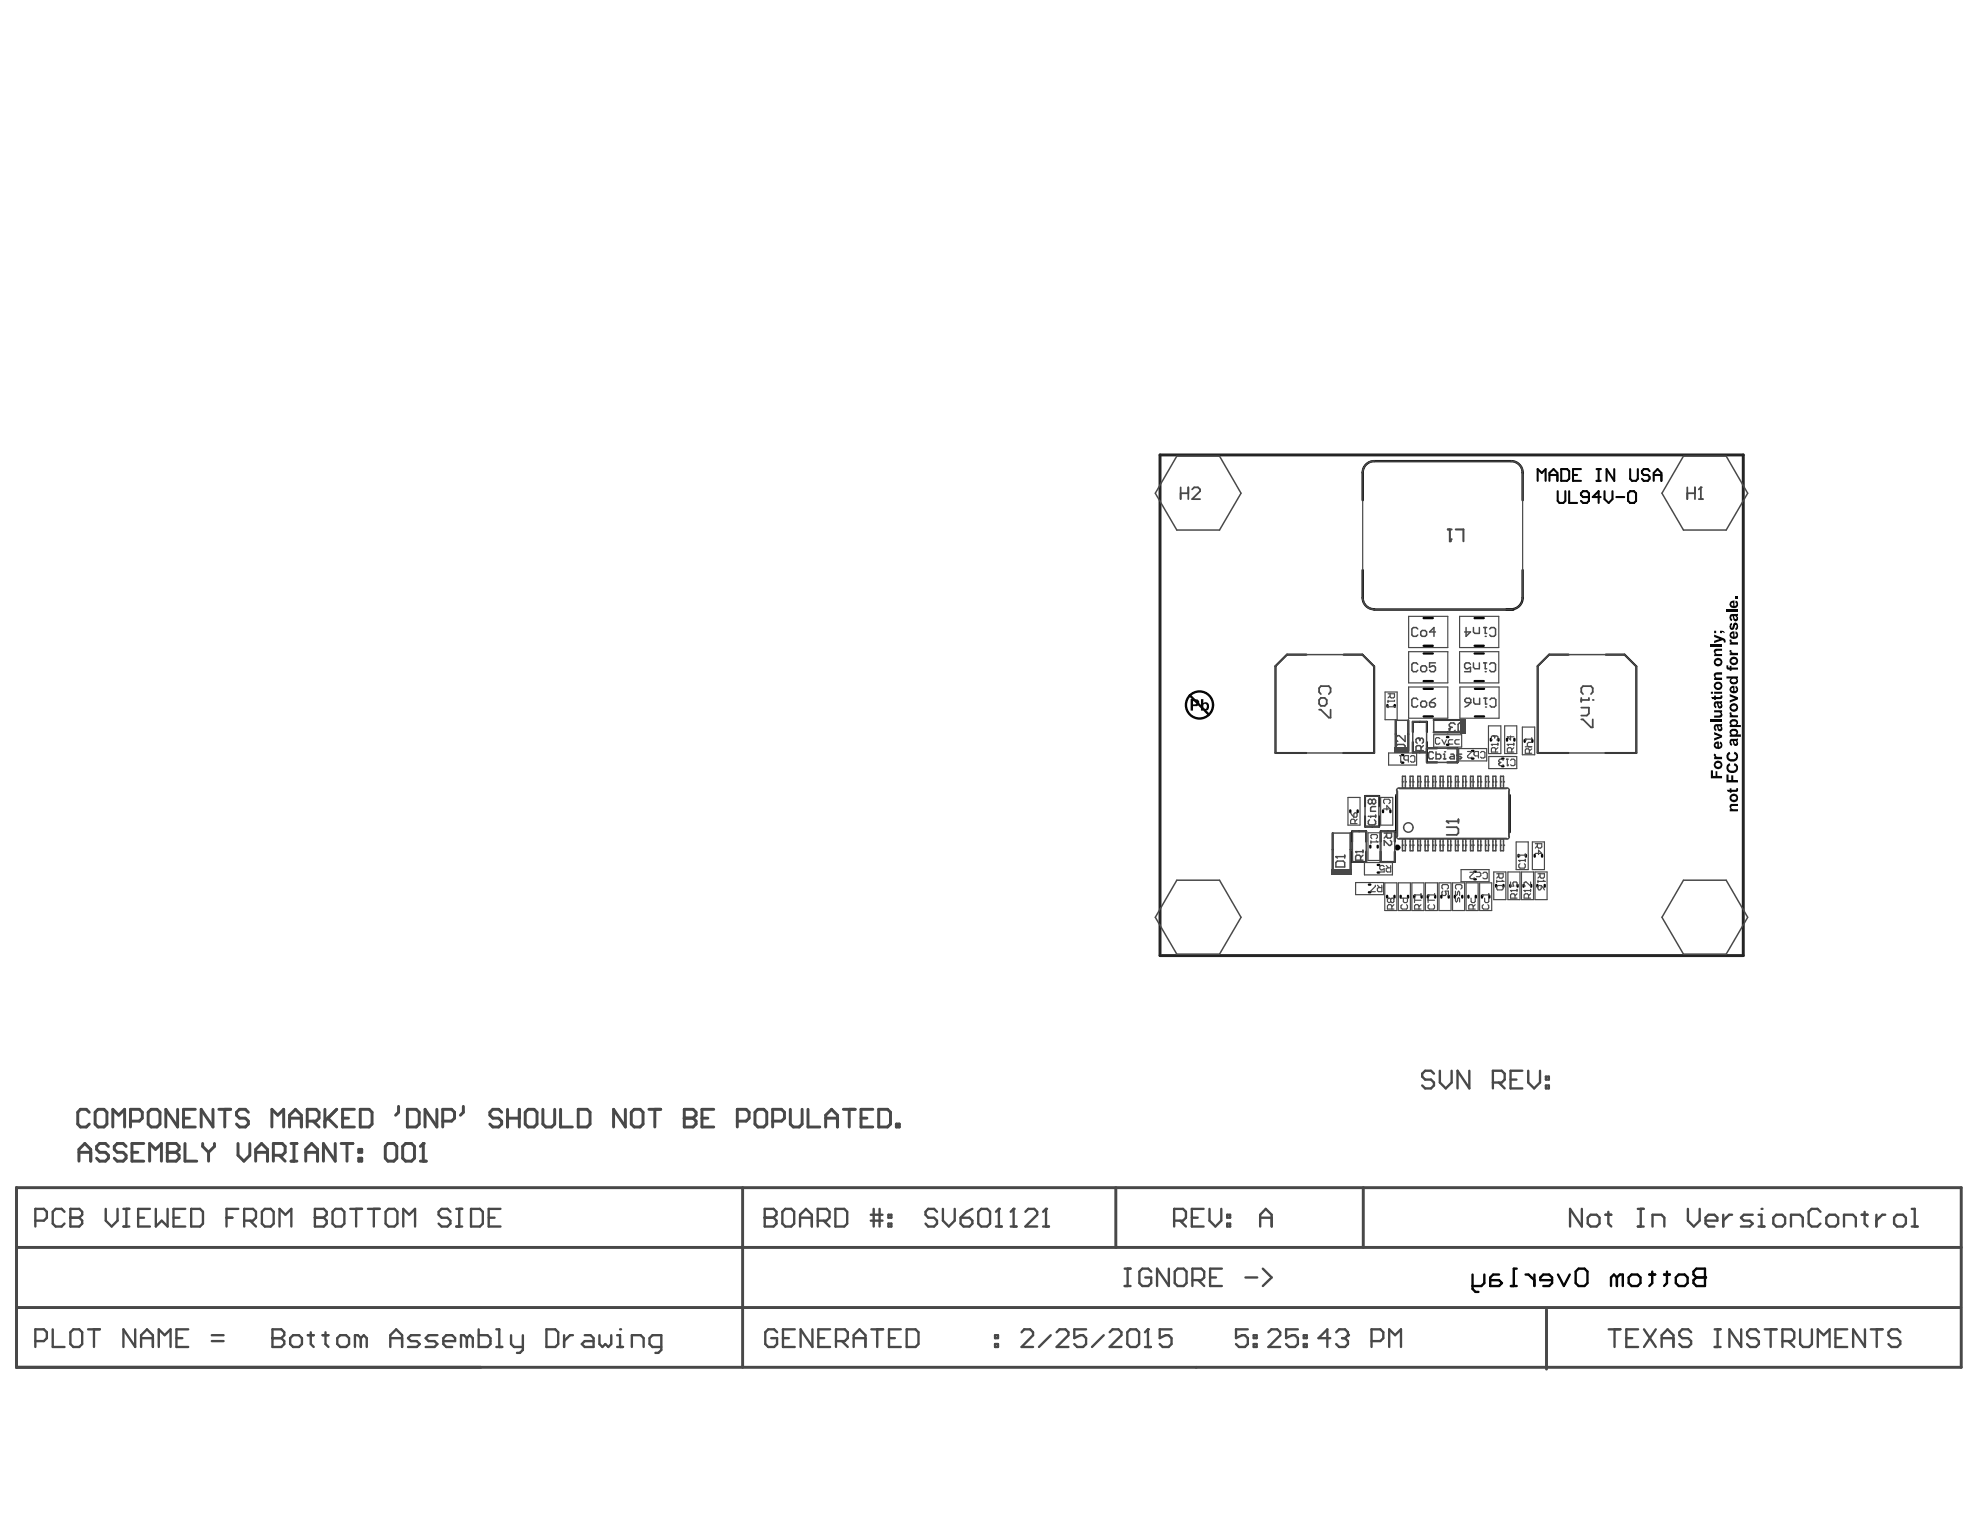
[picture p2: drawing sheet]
<svg xmlns="http://www.w3.org/2000/svg" width="279mm" height="216mm" viewBox="0 0 279 216" stroke-linecap="round" stroke-linejoin="round" font-family="sans-serif">
<path d="M163.7 64.2h82.3v70.6h-82.3z" fill="none" stroke="#242424" stroke-width=".42"/>
<g fill="none" stroke="#000" stroke-width=".33">
<path d="M192.3 70.6v-3.9a1.62 1.62 0 0 1 1.6-1.6h19.3a1.62 1.62 0 0 1 1.7 1.6v3.9M167.9 98.1l2.7 2.8M192.3 80.4v4a1.62 1.62 0 0 0 1.6 1.6M193.9 86h19.7M195.8 99.5v.2M196.8 99.5v.2M200.9 97.2h1.3M200.9 96.1h1.3M200.9 92.2h1.3M200.9 91.1h1.3M200.9 87.2h1.3M208.1 96.1h1.3"/>
<path d="M208.1 92.2h1.3M208.1 91.1h1.3M208.1 87.2h1.3M208.1 97.2h1.3M214.9 80.4v4a1.62 1.62 0 0 1-1.7 1.6M190.5 114.4v.2M191.6 114.4v.2M193.4 119.3v.3M194.4 119.3v.3M195.2 114.4v.2M196.2 114.4v.2M197 112.2v5.2"/>
<path d="M197.8 107.6h.2M197.8 106.5h.2M200.9 101.1h1.3M204.2 105.1h.2M204.2 104h.2M207.7 107h.2M207.7 106h.2M208.1 101.1h1.3M210.4 104.3v.2M211.5 104.3v.2M212 108.1h.2M212 107h.2"/>
<path d="M212.7 104.3v.2M213 112.2v5.2M213.7 104.3v.2M215.2 104.4v.3M216.2 104.4v.3M193.2 125.9h.2M193.2 124.8h.2M194.4 122h.2M194.4 123.1h.2M195.7 126.4v.3M196.8 126.4v.3M197.7 126.4v.3"/>
<path d="M198.7 126.4v.3M199.6 126.4v.3M200.6 126.4v.3M201.5 126.4v.3M202.5 126.4v.3M203.4 126.4v.3M204.4 126.4v.3M205.3 126.4v.3M206.3 126.4v.3M207.2 126.4v.3M208 124.1h.3M208 123h.3"/>
<path d="M208.3 126.4v.3M209.1 126.4v.3M210.2 126.4v.3M211.1 124.9v.2M212.2 124.9v.2M213.1 124.9v.2M214.2 124.9v.2M214.3 120.6v.3M215 124.9v.2M215.3 120.6v.3M216.1 124.9v.2M216.6 120.6v.3"/>
<path d="M216.9 124.9v.2M217.6 120.6v.3M218 124.9v.2M207.8 179.9v2l.4 .4h.4M209.5 179.9v1.2l-.5 .4h-1.2M211.5 179.9h-.8l-.4 .4v1.2h1.2l.5-.4-.5-.5h-1.2M214 179h-.4v2.5M215.3 179.9h.4l.8 .7M216.5 179.9v1.6M219.8 179.9l.9 1.6 .8-1.6M222.3 179.4l.5-.4h.8l.4 .4v1.7l-.4 .4h-.8l-.5-.4zM232.7 179.9h.9"/>
<path d="M233.2 179.4v1.7l-.5 .4M234.8 179.9h.8M235.2 179.4v1.7l-.4 .4M239 179.4l.4-.4h1.2v2.5h-1.2l-.4-.4v-.5l.4-.3-.4-.4zM213.2 181.5h.8M219 180.6h-1.6v-.3l.4-.4h.8l.4 .4v.8l-.4 .4h-.8M228.2 180.3l.4-.4h.4v1.6M228.2 180.3v1.2M228.2 180.3l-.5-.4-.4 .4v1.2M229.8 180.3l.4-.4h.9l.4 .4v.8l-.4 .4h-.9l-.4-.4zM236.5 180.3l.4-.4h.8l.4 .4v.8l-.4 .4h-.8l-.4-.4zM239.4 180.3h1.2"/>
<circle cx="169.3" cy="99.5" r="1.91"/>
</g>
<g fill="none" stroke="#000" stroke-width=".29">
<path d="M217 67.9v-1.7l.6 .5 .5-.5v1.7M218.6 67.9v-1.2l.6-.5 .6 .5v1.2M218.6 67h1.2M219.8 69.3v1.4l.3 .3h.5l.3-.3v-1.4M220.3 66.2h.8l.3 .3v1.1l-.3 .3h-.8zM221.4 69.3v1.7h1.2M222 67h.6M223.1 66.2h-1.1v1.7h1.1M224.2 70.1h-.8l-.3-.2v-.3l.3-.3h.5l.3 .3v1.1l-.3 .3h-.5l-.3-.3M225.3 67.9h.6M225.3 66.2h.6M225.6 66.2v1.7"/>
<path d="M225.9 70.1h-1.1l.8-.8v1.7M226.4 69.3v1.1l.6 .6 .5-.6v-1.1M227.8 66.2v1.7l-1.1-1.7v1.7M228.1 70.1h1.1M229.7 69.6l.3-.3h.6l.3 .3v1.1l-.3 .3h-.6l-.3-.3zM230 66.2v1.4l.3 .3h.6l.2-.3v-1.4M232.8 66.5l-.3-.3h-.6l-.2 .3v.2l.2 .3h.6l.3 .3v.3l-.3 .3h-.6l-.2-.3M233.4 67h1M233.4 67.9v-1.2l.5-.5 .5 .5v1.2M184.4 92.4h-2.8l-1.6 1.6v12.3h4.3M189.6 92.4h2.6l1.7 1.6v12.3h-4.4M221.3 92.4h-2.7l-1.6 1.6v12.3h4.3"/>
<path d="M226.6 92.4h2.6l1.7 1.6v12.3h-4.4M188 117.6v5.4M190.6 117.6v5.4M190.8 118.8v-1.5h2v1.5M192.6 113.8v-1.5h2v1.5M192.6 115.2v1.4h2v-1.4M194.8 118.8v-1.5h2v1.5M196.9 101.6v4.4M198.7 101.6v4.4M199.4 103.3v-1.5h2v1.5M199.4 104.7v1.5h2M201.4 104.7v2.9h1.4"/>
<path d="M201.4 105.6h1.4M202.3 103.3h4.4M202.3 101.6h4.4M204.2 105.6h1.5v2h-1.5M190.8 120.2v1.4h2v-1.4M194.8 120.2v1.4h2v-1.4"/>
</g>
<g fill="#000">
<path d="M196.8 105.4h2.1v.8h-2.1z" fill-rule="evenodd"/>
<path d="M206.1 101.4h.8v2.1h-.8z" fill-rule="evenodd"/>
<path d="M187.9 122.6h2.8v.8h-2.8z" fill-rule="evenodd"/>
</g>
<g fill="#000">
<path d="M241.5 98.4h.4v-.2h.2v.2h.6l.1-.1v-.1l.2-.1a.35 .35 0 0 1 0 .4 .35 .35 0 0 1-.4 .1h-.5v.2h-.2v-.2h-.3zM241.9 89.5l1.3 .5a.42 .42 0 0 1 .3 .7h-.2v-.2l-.3-.2-1.1 .5v-.4l.8-.2-.8-.3zM242 95l1-.1v.3h-.6a.25 .25 0 0 0-.3 .3 .25 .25 0 0 0 .4 .1h.5v.3h-1.1v-.2h.1a.5 .5 0 0 1 0-.7zM241.9 91.7l.2-.2h.9v.3h-.6a.25 .25 0 0 0-.3 .3 .25 .25 0 0 0 .4 .2h.5v.3h-1.1v-.3h.1l-.2-.3zM241.4 90.9h1.6v.4h-1.6zM243.6 93.9h.3v.1a.15 .15 0 0 0 0 .2 .15 .15 0 0 0 .2 0v-.2h.2v.2h.9v.3h-.9v.2h-.2v-.2a.4 .4 0 0 1-.4-.1 .4 .4 0 0 1-.1-.5zM244.1 88.1l.3-.2v.3l-.1 .1v.3h.2v-.2a.46 .46 0 0 1 .5-.6 .62 .62 0 0 1-.1 1.1v-.3a.24 .24 0 0 0 .1-.2 .24 .24 0 0 0-.1-.2l-.1 .1a.46 .46 0 0 1-.6 .5l-.2-.3zM244.1 97.9l1.1 .5v.3l-1.1 .4v-.3l.8-.3-.8-.2zM244.1 91.7l.3 .1a.32 .32 0 0 0 .1 .3 .32 .32 0 0 0 .4 0h.3v.4h-1.1v-.3h.1l-.1-.2zM244.1 90.2l.3 .1a.31 .31 0 0 0 .1 .3 .31 .31 0 0 0 .3 0h.4v.4h-1.1v-.3h.1l-.2-.3zM243.6 86.1h1.6v.2h-1.6zM245 84.2h.2v.3h-.2z"/>
<path d="M241.4 108.7h.3v.8h.4v-.7h.2v.7h.7v.3h-1.6zM241.9 106.3l.3 .2a.32 .32 0 0 0 .1 .3 .32 .32 0 0 0 .4 0h.3v.3h-1.1v-.3h.1l-.2-.2zM241.9 103.3l1.1 .5v.3l-1.1 .4v-.3l.8-.3-.8-.3zM241.4 101.6h1.6v.3h-1.6zM241.9 100.2h1.1v.3h-.2a.4 .4 0 0 1 .2 .5 .4 .4 0 0 1-.4 .3h-.7v-.3h.5a.27 .27 0 0 0 .3-.1 .27 .27 0 0 0 .1-.3l-.2-.1h-.7zM243.7 111.4h.4v-.2h.2v.2h.7v-.2h.2a.35 .35 0 0 1 0 .4 .35 .35 0 0 1-.4 .1h-.5v.2h-.2v-.2h-.3zM243.8 107.8l.3-.1 .1 .3a.35 .35 0 0 0-.3 .4 .35 .35 0 0 0 .3 .3h.2a.4 .4 0 0 0 .5-.2 .4 .4 0 0 0-.2-.5v-.3a.69 .69 0 0 1 .5 .7 .69 .69 0 0 1-.5 .6l-.2 .1a.73 .73 0 0 1-.8-.4 .73 .73 0 0 1 .1-.9zM243.8 106.3l.3-.2 .1 .3-.2 .1a.38 .38 0 0 0-.1 .4 .38 .38 0 0 0 .4 .2 .47 .47 0 0 0 .5 0 .47 .47 0 0 0 .2-.5l-.3-.2 .1-.3a.74 .74 0 0 1 .4 .9 .74 .74 0 0 1-1 .5 .74 .74 0 0 1-.4-1.2zM244.1 113.6l.1-.2h1v.3h-.5a.23 .23 0 0 0-.4 .2 .23 .23 0 0 0 .2 .3h.7v.3h-1.1v-.3h.1a.47 .47 0 0 1-.1-.6zM243.6 109.3h.3v.8h.4v-.7h.3v.7h.6v.3h-1.6zM244.1 100.5l.3 .1a.27 .27 0 0 0 .1 .3 .27 .27 0 0 0 .2 0h.5v.3h-1.1v-.3h.1l-.2-.2z"/>
<path d="M241.4 97.6h.3v.3h-.3zM241.9 97.6h1.1v.3h-1.1z"/>
<path d="M241.9 89h.3v.3h-.3zM242.7 89l.5 .1 .2 .2h-.1l-.3-.1v.1h-.3z"/>
<path d="M242 99l1-.1v.3h-.1a.38 .38 0 0 1 .2 .5 .38 .38 0 0 1-.5 .2 .38 .38 0 0 1-.3-.4 .16 .16 0 0 0-.2-.2 .16 .16 0 0 0 0 .3h.1v.3a.57 .57 0 0 1-.2-.9zM242.5 99.3a.21 .21 0 0 0 .1 .3 .21 .21 0 0 0 .2 0l-.1-.3z"/>
<path d="M241.8 96.8a.6 .6 0 0 1 1.2 0 .6 .6 0 0 1-1.2 0zM242.1 96.8a.35 .35 0 0 0 .7 0 .35 .35 0 0 0-.7 0z"/>
<path d="M241.9 93.4a.61 .61 0 0 1 1.2 0 .61 .61 0 0 1-1.2 0zM242.1 93.3a.33 .33 0 0 0 .4 .4 .33 .33 0 0 0 .2-.5h-.4z"/>
<path d="M244.1 86.8l.3-.2h.8v.3h-.1l.1 .2a.35 .35 0 0 1-.2 .5 .35 .35 0 0 1-.4-.3l-.1-.1a.16 .16 0 0 0-.2-.2 .16 .16 0 0 0 0 .3h.2l-.1 .3a.6 .6 0 0 1-.3-.8zM244.7 86.9a.24 .24 0 0 0 0 .3 .24 .24 0 0 0 .3 .1v-.3z"/>
<path d="M244.1 93.3a.6 .6 0 0 1 1.2 0 .6 .6 0 0 1-1.2 0zM244.4 93.1a.35 .35 0 0 0 .2 .5 .35 .35 0 0 0 .4-.4 .39 .39 0 0 0-.6-.1z"/>
<path d="M244.1 97l.4-.2h.2v.7a.24 .24 0 0 0 .3-.1 .24 .24 0 0 0-.1-.3v-.3a.57 .57 0 0 1 .3 .8 .57 .57 0 0 1-.8 .2 .51 .51 0 0 1-.3-.8zM244.3 97.2v.2l.3 .1v-.4z"/>
<path d="M244.1 89.3l.4-.2h.2v.7a.22 .22 0 0 0 .3-.1 .22 .22 0 0 0-.1-.3l.1-.3a.58 .58 0 0 1 .2 .8 .58 .58 0 0 1-.8 .2 .58 .58 0 0 1-.3-.8zM244.3 89.5v.3h.3v-.4z"/>
<path d="M244.2 84.9l.2-.1 .3-.1v.8a.24 .24 0 0 0 .3-.2 .24 .24 0 0 0-.1-.2v-.3a.49 .49 0 0 1 .3 .6 .63 .63 0 0 1-.6 .4 .63 .63 0 0 1-.6-.6zM244.3 85.2v.2l.3 .1v-.4z"/>
<path d="M243.6 95.4h1.6v.3h-.1l.1 .2v.4l-.1 .2-.4 .1a.5 .5 0 0 1-.6-.2 .5 .5 0 0 1 .1-.7h-.6zM244.3 95.9a.34 .34 0 0 0 .3 .4 .34 .34 0 0 0 .4-.4 .45 .45 0 0 0-.7 0z"/>
<path d="M168 98.6h.6a.52 .52 0 0 1 .6 .5 .52 .52 0 0 1-.6 .5h-.3v.7h-.3zM168.3 98.9v.5h.2a.26 .26 0 0 0 .4-.3 .26 .26 0 0 0-.4-.2z"/>
<path d="M169.5 98.6h.3v.6a.51 .51 0 0 1 .7 0 .51 .51 0 0 1 .1 .7v.1a.46 .46 0 0 1-.8 .1v.2h-.3zM169.9 99.4h-.1a.45 .45 0 0 0 .3 .7 .4 .4 0 0 0 .2-.5 .4 .4 0 0 0-.3-.3z"/>
<path d="M241.9 102.3l.2-.1h.8l.1-.1v.3l-.1 .1a.39 .39 0 0 1 .1 .5 .39 .39 0 0 1-.5 .2 .39 .39 0 0 1-.2-.5v-.1a.14 .14 0 0 0-.2-.1 .15 .15 0 0 0 0 .3l.1 .1-.1 .3a.72 .72 0 0 1-.2-.9zM242.5 102.5a.22 .22 0 0 0 0 .3 .22 .22 0 0 0 .3 0v-.3z"/>
<path d="M241.9 107.9a.61 .61 0 0 1 1.2 0 .61 .61 0 0 1-1.2 0zM242.1 107.8a.34 .34 0 0 0 .4 .4 .34 .34 0 0 0 .2-.5 .53 .53 0 0 0-.6 .1z"/>
<path d="M242 104.8l.3-.2h.2v.8a.24 .24 0 0 0 .3-.2 .24 .24 0 0 0-.1-.3l.1-.3a.58 .58 0 0 1 .1 .8 .58 .58 0 0 1-.8 .2 .58 .58 0 0 1-.2-.8zM242.1 105v.3l.2 .1v-.5z"/>
<path d="M244.1 103.1l.3-.3h.3a.46 .46 0 0 1 .5 .3 .46 .46 0 0 1-.1 .5h.6v.4h-1.6v-.3h.1a.43 .43 0 0 1-.1-.6zM244.3 103.3a.33 .33 0 0 0 .1 .3 .33 .33 0 0 0 .4 0 .29 .29 0 0 0 .1-.4 .29 .29 0 0 0-.4 0z"/>
<path d="M244.1 101.7l.3-.2a.63 .63 0 0 1 .9 .5l-.2 .3h.6v.3h-1.6v-.3h.1a.45 .45 0 0 1-.1-.6zM244.3 101.9a.35 .35 0 0 0 .3 .4 .35 .35 0 0 0 .4-.2v-.1a.49 .49 0 0 0-.7-.1z"/>
<path d="M244.1 104.4l.1-.1 1-.1v.3l-.1 .1a.37 .37 0 0 1 .1 .6 .37 .37 0 0 1-.6-.3l-.1-.1a.18 .18 0 0 0 0-.2 .18 .18 0 0 0-.2 0 .18 .18 0 0 0 0 .3l.2 .1-.2 .2a.64 .64 0 0 1-.2-.8zM244.7 104.6v.2a.18 .18 0 0 0 .2 .2 .18 .18 0 0 0 .2-.1 .18 .18 0 0 0-.1-.3z"/>
<path d="M244.1 112.6a.61 .61 0 0 1 1.2 0 .61 .61 0 0 1-1.2 0zM244.4 112.4a.35 .35 0 0 0 .2 .5 .35 .35 0 0 0 .4-.3 .39 .39 0 0 0-.6-.2z"/>
<path d="M244.1 99.8a.6 .6 0 0 1 1.2 0 .6 .6 0 0 1-1.2 0zM244.4 99.6a.35 .35 0 0 0 .2 .5 .35 .35 0 0 0 .4-.3 .39 .39 0 0 0-.6-.2z"/>
<circle cx="240.6" cy="180.3" r=".17"/>
</g>
<circle cx="197.2" cy="119.6" r=".21" fill="none" stroke="#000" stroke-width=".42"/>
<g fill="none" stroke="#484848" stroke-width=".17">
<path d="M192.3 66.7v17.7M193.9 65.1h19.3M214.9 66.7v17.7M193.9 86h19.3M195.4 97.7h1.8v3.9h-1.8zM198.8 87h5.5v4.4h-5.5zM198.8 92h5.5v4.4h-5.5zM198.8 96.9h5.5v4.5h-5.5zM206 87h5.5v4.4h-5.5zM206 92h5.5v4.4h-5.5zM206 96.9h5.5v4.5h-5.5zM190.2 112.5h1.7v3.9h-1.7z"/>
<path d="M193 117.5h1.7v3.9h-1.7zM194.8 112.5h1.7v3.9h-1.7zM195.9 106.3h4v1.7h-4zM202.3 103.7h4v1.7h-4zM205.8 105.6h4v1.8h-4zM210 102.4h1.8v3.9h-1.8zM210.1 106.8h3.9v1.7h-3.9zM212.3 102.4h1.7v3.9h-1.7zM213.9 118.8h1.8v3.9h-1.8zM214.8 102.6h1.8v3.9h-1.8zM216.2 118.8h1.7v3.9h-1.7zM191.3 124.5h3.9v1.7h-3.9z"/>
<path d="M192.5 121.7h4v1.8h-4zM195.4 124.6h1.7v3.9h-1.7zM197.3 124.6h1.7v3.9h-1.7zM199.2 124.6h1.7v3.9h-1.7zM201.1 124.6h1.7v3.9h-1.7zM203.1 124.6h1.7v3.9h-1.7zM205 124.6h1.7v3.9h-1.7zM206.2 122.7h3.9v1.7h-3.9zM206.9 124.6h1.7v3.9h-1.7zM208.8 124.6h1.7v3.9h-1.7zM210.8 123h1.7v3.9h-1.7zM212.8 123h1.7v3.9h-1.7z"/>
<path d="M214.7 123h1.7v3.9h-1.7zM216.6 123h1.7v3.9h-1.7z"/>
</g>
<g fill="none" stroke="#484848" stroke-width=".21">
<path d="M166.1 64.4h6l3 5.2-3 5.2h-6l-3.1-5.2zM237.6 64.4h6l3 5.2-3 5.2h-6l-3.1-5.2zM180 94l1.6-1.6h10.6l1.7 1.6v12.3h-13.9zM217 94l1.6-1.6h10.6l1.7 1.6v12.3h-13.9zM190.8 117.3h2v4.3h-2zM192.6 112.3h2v4.3h-2zM194.9 117.3h1.9v4.3h-1.9zM196.9 106v-4.4h1.8v4.4M197.1 111.5v6.6M197.2 111.6v6.4M197.4 118.4h15.3M197.4 111.2h15.3"/>
<path d="M197.5 118.3h15.1M197.5 111.3h15.1M197.9 119.3h.1M197.9 110.3h.1M197.9 118.4v1.7h.4v-1.7M197.9 111.2v-1.7h.4v1.7M198.3 119.3h.1M198.3 110.3h.1M199 119.3h.1M199 110.3h.1M199 118.4v1.7h.4v-1.7M199 111.2v-1.7h.4v1.7"/>
<path d="M199.4 119.3h.1M199.4 110.3h.1M200.1 119.3h.1M200.1 110.3h.1M200.1 118.4v1.7h.3v-1.7M200.1 111.2v-1.7h.3v1.7M200.4 119.3h.1M200.4 110.3h.1M201.1 119.3h.1M201.1 110.3h.1M201.1 118.4v1.7h.4v-1.7M201.1 111.2v-1.7h.4v1.7"/>
<path d="M201.3 105.6h4.4v2h-4.4v-5.8h-1.9v4.4h1.9M201.5 119.3h.1M201.5 110.3h.1M202.2 119.3h.1M202.2 110.3h.1M202.2 118.4v1.7h.4v-1.7M202.2 111.2v-1.7h.4v1.7M202.6 119.3h.1M202.6 110.3h.1M203.2 119.3h.1M203.2 110.3h.1M203.2 118.4v1.7h.4v-1.7"/>
<path d="M203.2 111.2v-1.7h.4v1.7M203.6 119.3h.1M203.6 110.3h.1M204.3 119.3h.1M204.3 110.3h.1M204.3 118.4v1.7h.4v-1.7M204.3 111.2v-1.7h.4v1.7M204.7 119.3h.1M204.7 110.3h.1M205.4 119.3h.1M205.4 110.3h.1M205.4 118.4v1.7h.4v-1.7"/>
<path d="M205.4 111.2v-1.7h.4v1.7M205.8 119.3h.1M205.8 110.3h.1M206.4 119.3h.1M206.4 110.3h.1M206.4 118.4v1.7h.4v-1.7M206.4 111.2v-1.7h.4v1.7M206.7 101.6h-4.4v1.7h4.4M206.8 119.3h.1M206.8 110.3h.1M207.5 119.3h.1M207.5 110.3h.1"/>
<path d="M207.5 118.4v1.7h.4v-1.7M207.5 111.2v-1.7h.4v1.7M207.9 119.3h.1M207.9 110.3h.1M208.5 119.3h.1M208.5 110.3h.1M208.5 118.4v1.7h.5v-1.7M208.5 111.2v-1.7h.5v1.7M209 119.3h.1M209 110.3h.1M209.6 119.3h.1M209.6 110.3h.1"/>
<path d="M209.6 118.4v1.7h.4v-1.7M209.6 111.2v-1.7h.4v1.7M210 119.3h.1M210 110.3h.1M210.7 119.3h.1M210.7 110.3h.1M210.7 118.4v1.7h.4v-1.7M210.7 111.2v-1.7h.4v1.7M211.1 119.3h.1M211.1 110.3h.1M211.7 119.3h.1M211.7 110.3h.1"/>
<path d="M211.7 118.4v1.7h.5v-1.7M211.7 111.2v-1.7h.5v1.7M212.2 119.3h.1M212.2 110.3h.1M212.9 111.6v6.4M212.9 111.5v6.6M166.1 124.2h6l3 5.2-3 5.2h-6l-3.1-5.2zM188 123v-5.4h2.6v5.4M237.6 124.2h6l3 5.2-3 5.2h-6l-3.1-5.2z"/>
</g>
<path d="M2.3 167.6h274.5v25.3h-274.5zM2.3 176h274.5M104.8 167.6v25.3M157.5 167.6v8.4M192.4 167.6v8.4M2.3 184.5h274.4M218.2 184.8v8.4" fill="none" stroke="#484848" stroke-width=".42"/>
<g fill="#484848">
<path d="M187.9 122.6h2.8v.8h-2.8z" fill-rule="evenodd"/>
<path d="M206.1 101.4h.8v2.1h-.8z" fill-rule="evenodd"/>
<path d="M196.8 105.4h2.1v.8h-2.1z" fill-rule="evenodd"/>
</g>
<g fill="none" stroke="#484848" stroke-width=".33">
<path d="M223.2 170.6v2.5l-1.6-2.5v2.5M224 171.8l.5-.4h.8l.4 .4v.9l-.4 .4h-.8l-.5-.4zM226.5 171.4h.9M227 171v1.7l.4 .4M231.1 173.1h.8M231.1 170.6h.8M231.5 170.6v2.5M233.2 173.1v-1.7h1.2l.5 .4v1.3M238.2 170.6v1.6l.8 .9 .8-.9v-1.6M240.7 172.2h1.6v-.4l-.4-.4h-.8l-.4 .4v.9l.4 .4h.8M243.2 171.4v1.7M244.4 171.4h-.4l-.8 .8"/>
<path d="M247.3 171.4h-1.2l-.4 .4 .4 .4h.8l.4 .5-.4 .4h-1.2M248.2 173.1h.8M248.2 171.4h.4v1.7"/>
</g>
<circle cx="248.6" cy="170.6" r=".17" fill="#484848"/>
<g fill="none" stroke="#484848" stroke-width=".33">
<path d="M202.3 151.5l-.4-.4h-.8l-.4 .4v.4l.4 .4h.8l.4 .5v.4l-.4 .4h-.8l-.4-.4M203.2 151.1v1.7l.8 .8 .8-.8v-1.7M207.3 151.1v2.5l-1.6-2.5v2.5M210.7 152.8h1.2l.4-.5v-.8l-.4-.4h-1.2v2.5M211.5 152.8l.8 .8M213.2 152.3h.8M214.8 151.1h-1.6v2.5h1.6M215.7 151.1v1.7l.8 .8 .8-.8v-1.7M218.1 151.9h.5v.4h-.5zM218.1 153.2h.5v.4h-.5zM177.8 173.1v-1.7l.8-.8 .8 .8v1.7M177.8 171.8h1.6"/>
<path d="M250.2 171.8l.5-.4h.8l.4 .4v.9l-.4 .4h-.8l-.5-.4zM252.7 173.1v-1.7h1.3l.4 .4v1.3M256.9 171l-.4-.4h-.9l-.4 .4v1.7l.4 .4h.9l.4-.4M257.7 171.8l.4-.4h.9l.4 .4v.9l-.4 .4h-.9l-.4-.4zM260.2 173.1v-1.7h1.3l.4 .4v1.3M262.7 171.4h.8M263.1 171v1.7l.4 .4M264.8 171.4v1.7M266 171.4h-.4l-.8 .8M267.3 171.8l.4-.4h.8l.4 .4v.9l-.4 .4h-.8l-.4-.4zM269.8 173.1h.8M269.8 170.6h.4v2.5"/>
<path d="M144.2 188l.3-.4h.9l.4 .4v.4l-1.6 1.7h1.6M148.3 188.4l-1.7 1.7M149.1 188l.4-.4h.8l.5 .4v.4l-1.7 1.7h1.7M153.3 187.6h-1.7v1.2l.8-.4h.4l.5 .4v.9l-.5 .4h-.8l-.4-.4M155.8 188.4l-1.7 1.7M156.6 188l.4-.4h.8l.4 .4v.4l-1.6 1.7h1.6M159.1 188l.4-.4h.8l.4 .4v1.7l-.4 .4h-.8l-.4-.4zM161.6 190.1h.8M162 187.6v2.5"/>
</g>
<g fill="none" stroke="#484848" stroke-width=".17">
<path d="M195.9 97.9h.9v.5l-.2 .1h-.3l-.1-.1v-.5M195.9 98.8v.3M195.9 99.6v.3M195.9 99.7h.9M196.2 98.2l-.3 .3M196.6 99.6l.2 .1M196.8 99.7h.1M196.8 98.8v.1h-.9M190.6 114.7l.4 .6M191 114.9l.2-.2h.2l.1 .2v.2l-.1 .2h-.4zM191.2 116.2v-.4l-.2-.2h-.2l-.2 .2v.4h.9M191.5 115.6l-.3 .3"/>
<path d="M193.5 118.6v.4M193.5 118.8h.9M193.6 118.3l-.1-.1v-.3l.1-.1h.6l.2 .1v.3l-.2 .1M194.2 118.6l.2 .2M194.4 118.8h.1M195.2 114.2h1l-.5-.5v.6M195.4 113.4l-.2-.2v-.3l.2-.1h.6l.2 .1v.3l-.2 .2M197.5 106.6h.3M197.7 107.5h.1M197.7 106.6v.9M197.8 107.4l-.1 .1M198.7 107.3h-.4l-.2-.2v-.3l.2-.2h.4v.9"/>
<path d="M199 106.8l.2-.2h.3l.1 .2v.6l-.1 .1h-.3l-.2-.1M203.2 104.2l-.2-.1h-.3l-.1 .1v.6l.1 .2h.3l.2-.2M203.5 104.4l.3 .6 .3-.6M205 104.4h-.4l-.2 .2v.2l.2 .2h.4M205.9 104.4h-.4l-.2 .2v.2l.2 .2h.4M207.1 106h.6l-.6 .7v.1l.2 .2h.2l.2-.2M208.6 106.7h-.4l-.2-.2v-.3l.2-.2h.4v1M208.9 106.2l.2-.2h.3l.1 .2v.6l-.1 .2h-.3l-.2-.2M210.5 105h.1M210.5 105h.9M210.5 105l.1 .2M210.7 103.8h.1"/>
<path d="M210.7 103.8l-.2 .2v.3l.1 .1M210.7 103.8l.2 .2M210.9 104l.1-.2 .4 .2v.3l-.2 .1M210.9 104v.1M211 106.1v-.4l-.1-.2h-.3l-.1 .2v.4h.9M211.4 105.5l-.4 .3M211.4 104.9v.3M211.5 107.8h.1M211.5 107.8v.1l.2 .1h.3l.1-.1M211.7 107.6l-.2 .2M211.7 107.6h.1M212.1 107.3l-.1-.2h-.3l-.2 .2v.2l.2 .1"/>
<path d="M212.6 107.1h.3M212.7 105h.1M212.7 108h.1M212.7 105h.9M212.7 107.1v.9M212.7 105l.2 .2M212.9 107.9l-.2 .1M213.2 107.3l.1-.2h.3l.2 .2v.6l-.2 .1h-.3l-.1-.1M213.2 103.8v.6l-.5-.4h.9M213.3 106.1v-.4l-.1-.2h-.3l-.2 .2v.4h.9M213.6 105.5l-.3 .3M213.6 104.9v.3"/>
<path d="M215.2 104.3h.1M215.2 105.4h.9M215.2 104.3h.9M215.2 104.3l.2 .2M215.8 106.3v-.5l-.1-.1h-.3l-.2 .1v.5h.9M216.1 105.7l-.3 .3M216.1 104.8h-.4l-.2 .1v.3l.2 .2M216.1 104.1v.4M216.6 119.1h1v.4l-.2 .2h-.3l-.2-.2v-.4M216.9 119.3l-.3 .4M194.1 124.9v.2l-.6 .6v.1h.6M194.4 124.9l.3 .3"/>
<path d="M195 124.9v.9h-.5l-.1-.1v-.3l.1-.2h.5M195.3 122.3l-.1-.2h-.3l-.2 .2v.3l.2 .2 .4-.2v.4h-.6M195.6 122.1l.3 .4M196.2 126.9l-.1-.2h-.2l-.1 .2v.3l.1 .2h.2l.1-.2M196.2 126.9l.2-.2h.2l.1 .2v.3l-.1 .2h-.2l-.2-.2M196.2 122.1v.9h-.4l-.2-.1v-.3l.2-.1h.4M196.2 126.9v.3M196.4 128.3v-.5l-.2-.1h-.3l-.1 .1v.5h.9M196.7 127.7l-.3 .2M197.7 126.7h.9v.5l-.1 .2h-.3l-.2-.2v-.5M197.9 127.7l-.2 .1v.3l.2 .2h.6l.1-.2v-.3l-.1-.1M199.6 126.3h.1"/>
<path d="M199.6 127h.9M199.6 126.3h.9M199.6 126.7v.7M199.6 126.3l.2 .2M200.2 128.3v-.5l-.1-.1h-.3l-.2 .1v.5h.9M200.5 127.7l-.3 .2M200.5 126.1v.4M201.5 126.3h.1M201.5 126.7v.7M201.5 127h.9M201.5 126.3h.9M201.5 126.3l.2 .2"/>
<path d="M201.7 127.7l-.2 .1v.3l.2 .2h.6l.1-.2v-.3l-.1-.1M202.4 126.1v.4M203.6 125.5l-.1-.2v-.3l.1-.2h.6l.2 .2v.3l-.2 .2M203.6 125.7l-.1 .2v.3l.1 .2h.3l.2-.2-.2-.5h.5v.7M205.4 126.7v.4l.1 .2 .3-.6 .2 .1v.5M205.4 125.7v.5l.1 .2 .3-.7 .2 .2v.5M205.5 125.5l-.1-.2v-.3l.1-.2h.6l.2 .2v.3l-.2 .2M207.4 123.1h.6l-.6 .6v.2l.2 .1h.3l.1-.1M207.6 126.7v.5l.1 .2h.3l.2-.2v-.5M207.9 128.3v-.5l-.2-.1h-.3l-.1 .1v.5h.9M208.2 127.7l-.3 .2M208.3 123.1h.5l.2 .2v.2l-.2 .2h-.5"/>
<path d="M209.2 126.3h.1M209.2 126.3h.9M209.2 126.3l.1 .2M209.2 123.3l.2-.2h.3l.2 .2v.6l-.2 .1h-.3l-.2-.1M209.3 127.7l-.1 .1v.3l.1 .2h.7l.1-.2v-.3l-.1-.1M209.5 126.7v.5l.1 .2h.4l.1-.2v-.5M210.1 126.1v.4M211.2 123.3h.9v.4l-.1 .2h-.3l-.2-.2v-.4M211.2 124.2v.3M211.2 124.4h.9M211.3 125h.7l.1 .1v.3l-.1 .2h-.7l-.1-.2v-.3zM211.5 123.6l-.3 .3"/>
<path d="M212 124.2l.1 .2M212.1 124.4h.1M213.2 125.7h.1M213.2 125.7h.9M213.2 124.5v.5h.4l-.1-.3 .1-.2h.3l.2 .1v.3l-.2 .1M213.2 125.7l.1 .1M213.8 126.7v-.4l-.2-.2h-.3l-.1 .2v.4h.9M214.1 126.1l-.3 .3M214.1 125.5v.3M214.3 121.4h.1M214.3 120.7h.1M214.3 121.4h.9"/>
<path d="M214.3 121.4l.2 .2M214.3 120.7h.9M214.3 120.7l.2 .1M214.5 121.9l-.2 .1v.3l.2 .2h.6l.1-.2v-.3l-.1-.1M215.1 125.7h.1M215.1 125.7h.9M215.1 125.7l.1 .1M215.2 120.5v.3M215.2 121.3v.3M215.7 126.7v-.4l-.2-.2h-.3l-.1 .2v.4h.9M216 124.5v.5l-.6-.5-.3 .1v.3l.1 .1M216 126.1l-.3 .3"/>
<path d="M216 125.5v.3M216.6 120.4h1l-.5-.4v.6M217 123.3h.9v.4l-.1 .2h-.3l-.2-.2v-.4M217 124.4h.9M217 124.2v.3M217.1 125h.4v.4l-.2 .2h-.2l-.1-.2v-.3zM217.3 123.6l-.3 .3M217.5 125l.4 .6M217.8 124.2l.1 .2M217.9 124.4h.1"/>
</g>
<g fill="none" stroke="#484848" stroke-width=".21">
<path d="M200.1 93.7l-.2-.2h-.5l-.2 .2v.9l.2 .2h.5l.2-.2M200.1 88.8l-.2-.2h-.5l-.2 .2v.8l.2 .2h.5l.2-.2M200.1 98.7l-.2-.2h-.5l-.2 .2v.9l.2 .2h.5l.2-.2M200.5 89.2l.2-.2h.4l.2 .2v.4l-.2 .2h-.4l-.2-.2zM200.5 99.1l.2-.2h.4l.2 .2v.5l-.2 .2h-.4l-.2-.2zM200.7 94h.4l.2 .2v.4l-.2 .2h-.4l-.2-.2v-.4zM201.7 99.1h.6l.3 .3v.2l-.3 .2h-.4l-.2-.2zM202.6 93.5h-.9v.7l.6-.2 .3 .2v.4l-.3 .2h-.4l-.2-.2M202.6 89.2h-.9l.6-.6v1.2M202.6 98.5l-.5 .2-.4 .4M206.7 98.7l.2-.2h.4l.2 .2v.4h-.6l-.2-.2zM206.9 88.6v1.2l.6-.6h-.8"/>
<path d="M207.5 93.7l-.2-.2h-.4l-.2 .2v.5l.2 .2 .6-.2v.6h-.8M207.5 99.1l-.4 .5-.4 .2M207.9 93.5v.7l.2 .2h.7v-.9M207.9 88.6v.6l.2 .2h.7v-.8M208 98.5v.6l.2 .3h.6v-.9M209.4 93.5h.4M209.4 88.6h.4M209.4 98.5h.4M209.6 94.8h.1M209.6 89.8h.1M209.6 88.6v.8h.2M209.6 93.5v.9h.2"/>
<path d="M209.6 99.8h.1M209.6 98.5v.9h.2M210.2 93.7l.2-.2h.4l.2 .2v.9l-.2 .2h-.4l-.2-.2M210.2 88.8l.2-.2h.4l.2 .2v.8l-.2 .2h-.4l-.2-.2M210.2 98.7l.3-.2h.4l.2 .2v.9l-.2 .2h-.4l-.3-.2M192.3 120v.3M193.1 115.2h.1M193.2 115.7l-.1 .2v.3l.1 .2h.8l.1-.2v-.3l-.1-.2M193.6 112.9l-.2-.1h-.2l-.1 .1v.4l.1 .1 .4-.1M193.6 112.9l.2-.1h.2l.1 .1v.4l-.1 .1h-.2l-.2-.1M193.6 112.9v.4M194.1 115v.4"/>
<path d="M194.1 115.2h-.7v.2M194.1 113.8h-.5l-.2 .2v.5h.7M195.3 117.6h1.1v.5l-.2 .2h-.4l-.1-.2v-.5M195.7 117.9l-.4 .4M196.2 118.6l.2 .2v.3l-.2 .2h-.2l-.7-.7v.7M197.2 105h.9l.2 .3v.6h-1.3v-.6zM198.3 103.8v.8l-.9-.8h-.2l-.2 .2v.4l.2 .2M200.1 104.2h.1M200.1 104.2h-.1l-.2 .1v.4l.2 .2M200.1 104.2l.3 .1M200.4 104.3l.1-.1h.2l.2 .1v.4l-.2 .2M200.4 104.3v.2"/>
<path d="M200.5 105.9v-.5l-.1-.2h-.4l-.2 .2v.5h1.1M200.9 105.2l-.4 .3M202.3 106.3l-.2-.2h-.3l-.2 .2v.6l.2 .2h.3l.2-.2M202.6 106.1v1h.5l.2-.2v-.3l-.2-.2h-.5M203.7 107.1h.3M203.7 106.4h.1v.7M203.8 106.1h.1M204.5 102.8h.1M204.5 102.8v.3l.2 .2h.4l.2-.2M204.7 102.6l-.2 .2M204.7 102.6h.2M204.7 106.4h.4l.1 .2v.5h-.5l-.1-.2 .1-.1h.5"/>
<path d="M205.3 102.2l-.2-.2h-.4l-.2 .2v.2l.2 .2M205.8 102.2l.2-.2h.6v1.3h-.6l-.2-.2zM206.3 106.4h-.5l-.2 .2 .2 .2h.3l.2 .1-.2 .2h-.5M188.5 120.9h.1M188.5 121.7l.2-.2h.8l.3 .2v.6h-1.3zM188.5 120.9h1.3M188.5 120.9l.2 .2M189.8 120.7v.4M191.3 120.2h.1M191.3 120.2h1M191.3 120.2l.2 .1M192 121.4v-.6l-.2-.1h-.3l-.2 .1v.6h1"/>
<path d="M192.3 120.7l-.3 .3"/>
</g>
<g fill="none" stroke="#484848" stroke-width=".25">
<path d="M166.6 68.8v1.6M166.6 69.6h1.1M167.7 68.8v1.6M168.2 69.1l.3-.3h.6l.2 .3v.2l-1.1 1.1h1.1M238.1 69.6h1.1M238.1 68.8v1.6M239.2 68.8v1.6M239.7 70.4h.6M240 68.8h.1M240 68.8v1.6M240 68.8l-.3 .3M186.4 97.9l-.3-.2v-.6l.3-.3h1.1l.3 .3v.6l-.3 .2"/>
<path d="M186.4 98.5h.5l.3 .3v.5l-.3 .3h-.5l-.3-.3v-.5zM223.1 98.5v.5M223.1 99.9h1.1v.8l-.3 .3h-.8M223.4 97.9l-.3-.2v-.6l.3-.3h1.1l.3 .3v.6l-.3 .2M224.2 98.5v.3h-1.1M224.8 98.8h.1M186.1 100.1h.3l1.1 1.2h.3v-1.2M204.1 115.9h.1M204.1 116.7h1.4l.3 .3v.6l-.3 .2h-1.4M204.1 115.9h1.7M204.1 115.9l.3 .2M205.8 115.6v.5"/>
<path d="M223.1 101.5h.3l1.1 1.1h.3v-1.1"/>
</g>
<path d="M204.3 74.7h.5M204.6 76.4h.1M204.6 74.7v1.7M204.8 76.1l-.2 .3M205.4 74.7h1.1v1.7" fill="none" stroke="#484848" stroke-width=".29"/>
<circle cx="162" cy="187.6" r=".17" fill="#484848"/>
<g fill="none" stroke="#484848" stroke-width=".33">
<path d="M132.2 171l-.4-.4h-.8l-.4 .4v.4l.4 .4h.8l.4 .4v.5l-.4 .4h-.8l-.4-.4M133.1 170.6v1.6l.8 .9 .8-.9v-1.6M135.6 171.8h1.2l.4 .4v.5l-.4 .4h-.8l-.4-.4zM137.2 170.6l-.8 .4-.8 .8M138 171l.5-.4h.8l.4 .4v1.7l-.4 .4h-.8l-.5-.4zM140.5 173.1h.9M141 170.6v2.5M165.7 172.2h1.2l.4-.4v-.8l-.4-.4h-1.2v2.5M166.5 172.2l.8 .9M168.2 171.8h.8M169.8 170.6h-1.6v2.5h1.6M170.7 170.6v1.6l.8 .9 .8-.9v-1.6"/>
<path d="M173.2 172.7h.4v.4h-.4zM173.2 171.4h.4v.4h-.4zM162 187.6l-.4 .4M165.3 187.6h-1.6v1.2l.8-.4h.4l.4 .4v.9l-.4 .4h-.8l-.4-.4"/>
</g>
<circle cx="141" cy="170.6" r=".17" fill="#484848"/>
<path d="M141 170.6l-.5 .4M142.6 173.1h.8M143 170.6v2.5" fill="none" stroke="#484848" stroke-width=".33"/>
<circle cx="143" cy="170.6" r=".17" fill="#484848"/>
<path d="M143 170.6l-.4 .4M144.7 171l.4-.4h.8l.5 .4v.4l-1.7 1.7h1.7M147.2 173.1h.8M147.6 170.6v2.5" fill="none" stroke="#484848" stroke-width=".33"/>
<circle cx="147.6" cy="170.6" r=".17" fill="#484848"/>
<path d="M147.6 170.6l-.4 .4M176.1 187.6h-1.7v1.2l.8-.4h.5l.4 .4v.9l-.4 .4h-.9l-.4-.4M176.9 188.4h.4v.4h-.4zM176.9 189.7h.4v.4h-.4zM179 188l.4-.4h.8l.5 .4v.4l-1.7 1.7h1.7M183.1 187.6h-1.6v1.2l.8-.4h.4l.4 .4v.9l-.4 .4h-.8l-.4-.4M184 188.4h.4v.4h-.4zM184 189.7h.4v.4h-.4zM187.7 188.8h-1.6l1.2-1.2v2.5M188.5 188l.5-.4h.8l.4 .4v.4" fill="none" stroke="#484848" stroke-width=".33"/>
<circle cx="190.2" cy="188.4" r=".17" fill="#484848"/>
<g fill="none" stroke="#484848" stroke-width=".33">
<path d="M107.9 170.6v2.5h1.3l.4-.4v-.5l-.4-.4h-1.3M109.7 188l-.5-.4h-.8l-.4 .4v1.7l.4 .4h.8l.5-.4v-.9h-.9M110.5 188.8h.8M112.1 187.6h-1.6v2.5h1.6M114.6 187.6v2.5l-1.6-2.5v2.5M115.5 188.8h.8M117.1 187.6h-1.6v2.5h1.6M118 189.2h1.2l.4-.4v-.8l-.4-.4h-1.2v2.5M118.8 189.2l.8 .9M120.5 188.8h1.6M120.5 190.1v-1.7l.8-.8 .8 .8v1.7M123 187.6h1.6"/>
<path d="M123.8 187.6v2.5M125.4 188.8h.9M127.1 187.6h-1.7v2.5h1.7M127.9 187.6h1.3l.4 .4v1.7l-.4 .4h-1.3zM140.4 188.4h.4v.4h-.4zM140.4 189.7h.4v.4h-.4zM189.4 188.8h.4M189.8 188.8l.4 .4v.5l-.4 .4h-.8l-.5-.4M190.2 188.4l-.4 .4M193.5 189.2h1.3l.4-.4v-.8l-.4-.4h-1.3v2.5M196 190.1v-2.5l.9 .8 .8-.8v2.5"/>
</g>
<circle cx="107.9" cy="171.8" r=".17" fill="#484848"/>
<g fill="none" stroke="#484848" stroke-width=".33">
<path d="M107.9 170.6h1.3l.4 .4v.4l-.4 .4h-1.3M110.4 171l.4-.4h.8l.5 .4v1.7l-.5 .4h-.8l-.4-.4zM112.9 171.8h1.7M112.9 173.1v-1.7l.8-.8 .9 .8v1.7M115.4 172.2h1.2l.5-.4v-.8l-.5-.4h-1.2v2.5M116.2 172.2l.9 .9M117.9 170.6h1.2l.4 .4v1.7l-.4 .4h-1.2zM122.9 172.2h1.6M122.9 171.4h1.6M123.3 170.6v2.5M124.1 170.6v2.5M125.4 171.4h.4v.4h-.4z"/>
<path d="M125.4 172.7h.4v.4h-.4z"/>
</g>
<path d="M54.7 161.4h.9l.4 .4v1.6l-.4 .5h-.9l-.3-.5v-1.6zM56.8 161.8l.4-.4h.9l.4 .4v1.6l-.4 .5h-.9l-.4-.5zM59.3 163.9h.8M59.7 161.4v2.5" fill="none" stroke="#484848" stroke-width=".42"/>
<circle cx="59.7" cy="161.4" r=".21" fill="#484848"/>
<path d="M59.7 161.4l-.4 .4" fill="none" stroke="#484848" stroke-width=".42"/>
<g fill="none" stroke="#484848" stroke-width=".33">
<path d="M158.7 179h.8M159.1 179v2.5M162.4 179.4l-.4-.4h-.8l-.4 .4v1.7l.4 .4h.8l.4-.4v-.8h-.8M164.9 179v2.5l-1.6-2.5v2.5M165.8 179.4l.4-.4h.8l.4 .4v1.7l-.4 .4h-.8l-.4-.4zM172.4 179h-1.6v2.5h1.6M178.2 179l1.2 1.3-1.2 1.2M5 189.2h1.2l.4-.4v-.8l-.4-.4h-1.2v2.5M7.4 187.6v2.5h1.7M9.9 188l.5-.4h.8l.4 .4v1.7l-.4 .4h-.8l-.5-.4zM12.4 187.6h1.7M13.3 187.6v2.5"/>
<path d="M19.1 187.6v2.5l-1.7-2.5v2.5M19.9 190.1v-1.7l.8-.8 .9 .8v1.7M19.9 188.8h1.7M22.4 190.1v-2.5l.8 .8 .9-.8v2.5M24.9 188.8h.8M26.6 187.6h-1.7v2.5h1.7M29.9 189.2h1.6M29.9 188.4h1.6M38.4 187.6v2.5h1.3l.4-.4v-.5l-.4-.4h-1.3M158.7 181.5h.8M168.3 180.6h1.2l.4-.3v-.9l-.4-.4h-1.2v2.5M169.1 180.6l.8 .9"/>
<path d="M170.8 180.3h.8M175.7 180.3h1.7M227 187.6h1.7M227.8 187.6v2.5M229.5 188.8h.8M231.2 187.6h-1.7v2.5h1.7M232 187.6l1.6 2.5M233.6 187.6l-1.6 2.5M234.5 188.8h1.6M234.5 190.1v-1.7l.8-.8 .8 .8v1.7M238.6 188l-.4-.4h-.8l-.4 .4v.4l.4 .4h.8l.4 .4v.5l-.4 .4h-.8l-.4-.4M242 187.6h.8"/>
<path d="M242 190.1h.8M242.4 187.6v2.5M245.7 187.6v2.5l-1.7-2.5v2.5M248.2 188l-.4-.4h-.8l-.5 .4v.4l.5 .4h.8l.4 .4v.5l-.4 .4h-.8l-.5-.4M249 187.6h1.7M249.9 187.6v2.5M251.5 189.2h1.3l.4-.4v-.8l-.4-.4h-1.3v2.5M252.4 189.2l.8 .9M254 187.6v2.1l.4 .4h.9l.4-.4v-2.1M256.5 190.1v-2.5l.8 .8 .9-.8v2.5M259 188.8h.8M260.7 187.6h-1.7v2.5h1.7"/>
<path d="M263.2 187.6v2.5l-1.7-2.5v2.5M264 187.6h1.7M264.8 187.6v2.5M268.1 188l-.4-.4h-.8l-.4 .4v.4l.4 .4h.8l.4 .4v.5l-.4 .4h-.8l-.4-.4"/>
</g>
<circle cx="38.4" cy="188.8" r=".17" fill="#484848"/>
<g fill="none" stroke="#484848" stroke-width=".33">
<path d="M38.4 187.6h1.3l.4 .4v.4l-.4 .4h-1.3M40.9 188.8l.5-.4h.8l.4 .4v.9l-.4 .4h-.8l-.5-.4zM43.4 188.4h.9M43.9 188v1.7l.4 .4M45.5 188.4h.8M45.9 188v1.7l.4 .4M47.6 188.8l.4-.4h.8l.5 .4v.9l-.5 .4h-.8l-.4-.4zM50.9 188.8l-.4-.4h-.4v1.7M50.9 188.8v1.3M50.9 188.8l.4-.4 .5 .4v1.3M55.1 188.8h1.6M55.1 190.1v-1.7l.8-.8 .8 .8v1.7"/>
<path d="M59.2 188.4h-1.2l-.4 .4 .4 .4h.8l.4 .5-.4 .4h-1.2M61.7 188.4h-1.2l-.4 .4 .4 .4h.8l.4 .5-.4 .4h-1.2M62.6 189.2h1.6v-.4l-.4-.4h-.8l-.4 .4v.9l.4 .4h.8M65.9 188.8l-.4-.4h-.4v1.7M65.9 188.8v1.3M65.9 188.8l.4-.4 .4 .4v1.3M67.5 187.6v2.5h1.3l.4-.4v-.9l-.4-.4h-1.3M70 187.6h.5v2.5M70 190.1h.9M72.1 188.4v1.3l.4 .4h1.3M73.8 188.4v2.1l-.4 .4h-.4M77.1 187.6h1.3l.4 .4v1.7l-.4 .4h-1.3z"/>
<path d="M79.6 188.4v1.7M80.8 188.4h-.4l-.8 .8M82.5 188.4h.8l.5 .4v1.3h-1.3l-.4-.4 .4-.5h1.3M84.6 188.4v1.3l.4 .4 .4-.4 .4 .4 .5-.4v-1.3M87.1 190.1h.8M87.1 188.4h.4v1.7"/>
</g>
<circle cx="87.5" cy="187.6" r=".17" fill="#484848"/>
<path d="M5 172.2h1.2l.4-.4v-.8l-.4-.4h-1.2v2.5M9.1 171l-.4-.4h-.8l-.5 .4v1.7l.5 .4h.8l.4-.4M9.9 170.6v2.5h1.3l.4-.4v-.5l-.4-.4h-1.3M89.2 190.1v-1.7h1.2l.4 .4v1.3M93.3 190.1h-1.2l-.4-.4v-.9l.4-.4h1.2v2.1l-.4 .4h-.4" fill="none" stroke="#484848" stroke-width=".33"/>
<circle cx="9.9" cy="171.8" r=".17" fill="#484848"/>
<g fill="none" stroke="#484848" stroke-width=".33">
<path d="M9.9 170.6h1.3l.4 .4v.4l-.4 .4h-1.3M14.9 170.6v1.6l.9 .9 .8-.9v-1.6M17.4 170.6h.8M17.4 173.1h.8M17.8 170.6v2.5M19.5 171.8h.8M21.2 170.6h-1.7v2.5h1.7M22 170.6v2.5l.8-.9 .9 .9v-2.5M24.5 171.8h.8M26.1 170.6h-1.6v2.5h1.6M27 170.6h1.2l.4 .4v1.7l-.4 .4h-1.2zM32 171.8h.8"/>
<path d="M33.6 170.6h-1.6v2.5M34.5 172.2h1.2l.4-.4v-.8l-.4-.4h-1.2v2.5M35.3 172.2l.8 .9M37 171l.4-.4h.8l.4 .4v1.7l-.4 .4h-.8l-.4-.4zM39.4 173.1v-2.5l.9 .8 .8-.8v2.5M44.4 170.6v2.5h1.3l.4-.4v-.5l-.4-.4h-1.3"/>
</g>
<circle cx="44.4" cy="171.8" r=".17" fill="#484848"/>
<g fill="none" stroke="#484848" stroke-width=".33">
<path d="M44.4 170.6h1.3l.4 .4v.4l-.4 .4h-1.3M46.9 171l.4-.4h.9l.4 .4v1.7l-.4 .4h-.9l-.4-.4zM49.4 170.6h1.7M50.3 170.6v2.5M51.9 170.6h1.7M52.7 170.6v2.5M54.4 171l.4-.4h.9l.4 .4v1.7l-.4 .4h-.9l-.4-.4zM56.9 173.1v-2.5l.8 .8 .9-.8v2.5M63.6 171l-.5-.4h-.8l-.4 .4v.4l.4 .4h.8l.5 .4v.5l-.5 .4h-.8l-.4-.4M64.4 170.6h.8M64.4 173.1h.8M64.8 170.6v2.5"/>
<path d="M66.5 170.6h1.2l.4 .4v1.7l-.4 .4h-1.2zM69 171.8h.8M70.6 170.6h-1.6v2.5h1.6"/>
</g>
<g fill="none" stroke="#484848" stroke-width=".42">
<path d="M12.6 157l-.4-.5h-.9l-.3 .5v1.6l.3 .4h.9l.4-.4M13.4 157l.4-.5h.9l.4 .5v1.6l-.4 .4h-.9l-.4-.4zM15.9 159v-2.5l.9 .9 .8-.9v2.5M18.4 158.2h1.3l.4-.4v-.8l-.4-.5h-1.3v2.5M20.9 157l.4-.5h.9l.4 .5v1.6l-.4 .4h-.9l-.4-.4zM25.1 156.5v2.5l-1.7-2.5v2.5M25.9 157.8h.8M27.6 156.5h-1.7v2.5h1.7M30.1 156.5v2.5l-1.7-2.5v2.5M30.9 156.5h1.6M31.7 156.5v2.5M35 157l-.4-.5h-.8l-.4 .5v.4l.4 .4h.8l.4 .4v.4l-.4 .4h-.8l-.4-.4"/>
<path d="M38.4 159v-2.5l.8 .9 .8-.9v2.5M40.9 157.8h1.6M40.9 159v-1.6l.8-.9 .8 .9v1.6M43.4 158.2h1.2l.4-.4v-.8l-.4-.5h-1.2v2.5M44.2 158.2l.8 .8M45.8 156.5v2.5M46.3 157.8l1.2 1.2M47.5 156.5l-1.7 1.7M48.3 157.8h.9M50 156.5h-1.7v2.5h1.7M50.8 156.5h1.3l.4 .5v1.6l-.4 .4h-1.3zM56.2 156.1v.9l-.4 .4"/>
<path d="M57.5 156.5h1.2l.5 .5v1.6l-.5 .4h-1.2zM61.6 156.5v2.5l-1.6-2.5v2.5M62.5 158.2h1.2l.4-.4v-.8l-.4-.5h-1.2v2.5M65.4 156.1v.9l-.4 .4M70.8 157l-.4-.5h-.9l-.4 .5v.4l.4 .4h.9l.4 .4v.4l-.4 .4h-.9l-.4-.4M71.6 157.8h1.7M71.6 156.5v2.5M73.3 156.5v2.5M74.1 157l.4-.5h.9l.4 .5v1.6l-.4 .4h-.9l-.4-.4zM76.6 156.5v2.1l.4 .4h.9l.4-.4v-2.1M79.1 156.5v2.5h1.7M81.6 156.5h1.2l.5 .5v1.6l-.5 .4h-1.2z"/>
<path d="M88.2 156.5v2.5l-1.6-2.5v2.5M89.1 157l.4-.5h.8l.4 .5v1.6l-.4 .4h-.8l-.4-.4zM91.6 156.5h1.6M92.4 156.5v2.5M96.6 156.5v2.5h1.2l.4-.4v-.4l-.4-.4h-1.2"/>
</g>
<circle cx="96.6" cy="157.8" r=".21" fill="#484848"/>
<g fill="none" stroke="#484848" stroke-width=".42">
<path d="M96.6 156.5h1.2l.4 .5v.4l-.4 .4h-1.2M99.1 157.8h.8M100.7 156.5h-1.6v2.5h1.6M104 158.2h1.3l.4-.4v-.8l-.4-.5h-1.3v2.5M106.5 157l.5-.5h.8l.4 .5v1.6l-.4 .4h-.8l-.5-.4zM109 158.2h1.3l.4-.4v-.8l-.4-.5h-1.3v2.5M111.5 156.5v2.1l.4 .4h.9l.4-.4v-2.1M114 156.5v2.5h1.7M116.5 157.8h1.7M116.5 159v-1.6l.8-.9 .9 .9v1.6M119 156.5h1.7M119.8 156.5v2.5"/>
<path d="M121.5 157.8h.8M123.2 156.5h-1.7v2.5h1.7M124 156.5h1.2l.5 .5v1.6l-.5 .4h-1.2zM126.5 158.6h.4v.4h-.4zM11.1 163.9v-1.7l.9-.8 .8 .8v1.7M11.1 162.6h1.7M15.3 161.8l-.4-.4h-.9l-.4 .4v.4l.4 .4h.9l.4 .4v.4l-.4 .5h-.9l-.4-.5M17.8 161.8l-.4-.4h-.9l-.4 .4v.4l.4 .4h.9l.4 .4v.4l-.4 .5h-.9l-.4-.5M18.6 162.6h.9M20.3 161.4h-1.7v2.5h1.7M21.1 163.9v-2.5l.8 .8 .9-.8v2.5M23.6 161.4v2.5h1.3l.4-.5v-.4l-.4-.4h-1.3"/>
</g>
<circle cx="23.6" cy="162.6" r=".21" fill="#484848"/>
<g fill="none" stroke="#484848" stroke-width=".42">
<path d="M23.6 161.4h1.3l.4 .4v.4l-.4 .4h-1.3M26.1 161.4v2.5h1.7M28.6 161.4v.4l.8 .8M29.4 162.6v1.3M30.3 161.4v.4l-.9 .8M33.6 161.4v1.6l.8 .9 .8-.9v-1.6M36.1 162.6h1.6M36.1 163.9v-1.7l.8-.8 .8 .8v1.7M38.6 163h1.2l.4-.4v-.8l-.4-.4h-1.2v2.5M39.4 163l.8 .9M41.1 161.4h.8M41.1 163.9h.8"/>
<path d="M41.5 161.4v2.5M43.1 162.6h1.7M43.1 163.9v-1.7l.9-.8 .8 .8v1.7M47.3 161.4v2.5l-1.7-2.5v2.5M48.1 161.4h1.7M49 161.4v2.5M50.6 162.2h.4v.4h-.4zM50.6 163.4h.4v.5h-.4z"/>
</g>
<g fill="none" stroke="#484848" stroke-width=".21">
<path d="M197.1 118.1v.1l.3 .2M197.4 111.2l-.3 .2v.1M212.7 111.2l.2 .2 .1 .1M213 118.1l-.1 .1-.2 .2"/>
<circle cx="198.7" cy="116.8" r=".67"/>
</g>
<path d="M193.9 65.1a1.62 1.62 0 0 0-1.6 1.6M213.2 65.1a1.62 1.62 0 0 1 1.7 1.6M192.3 84.4a1.62 1.62 0 0 0 1.6 1.6M214.9 84.4a1.62 1.62 0 0 1-1.7 1.6" fill="none" stroke="#484848" stroke-width=".17"/>
</svg>
